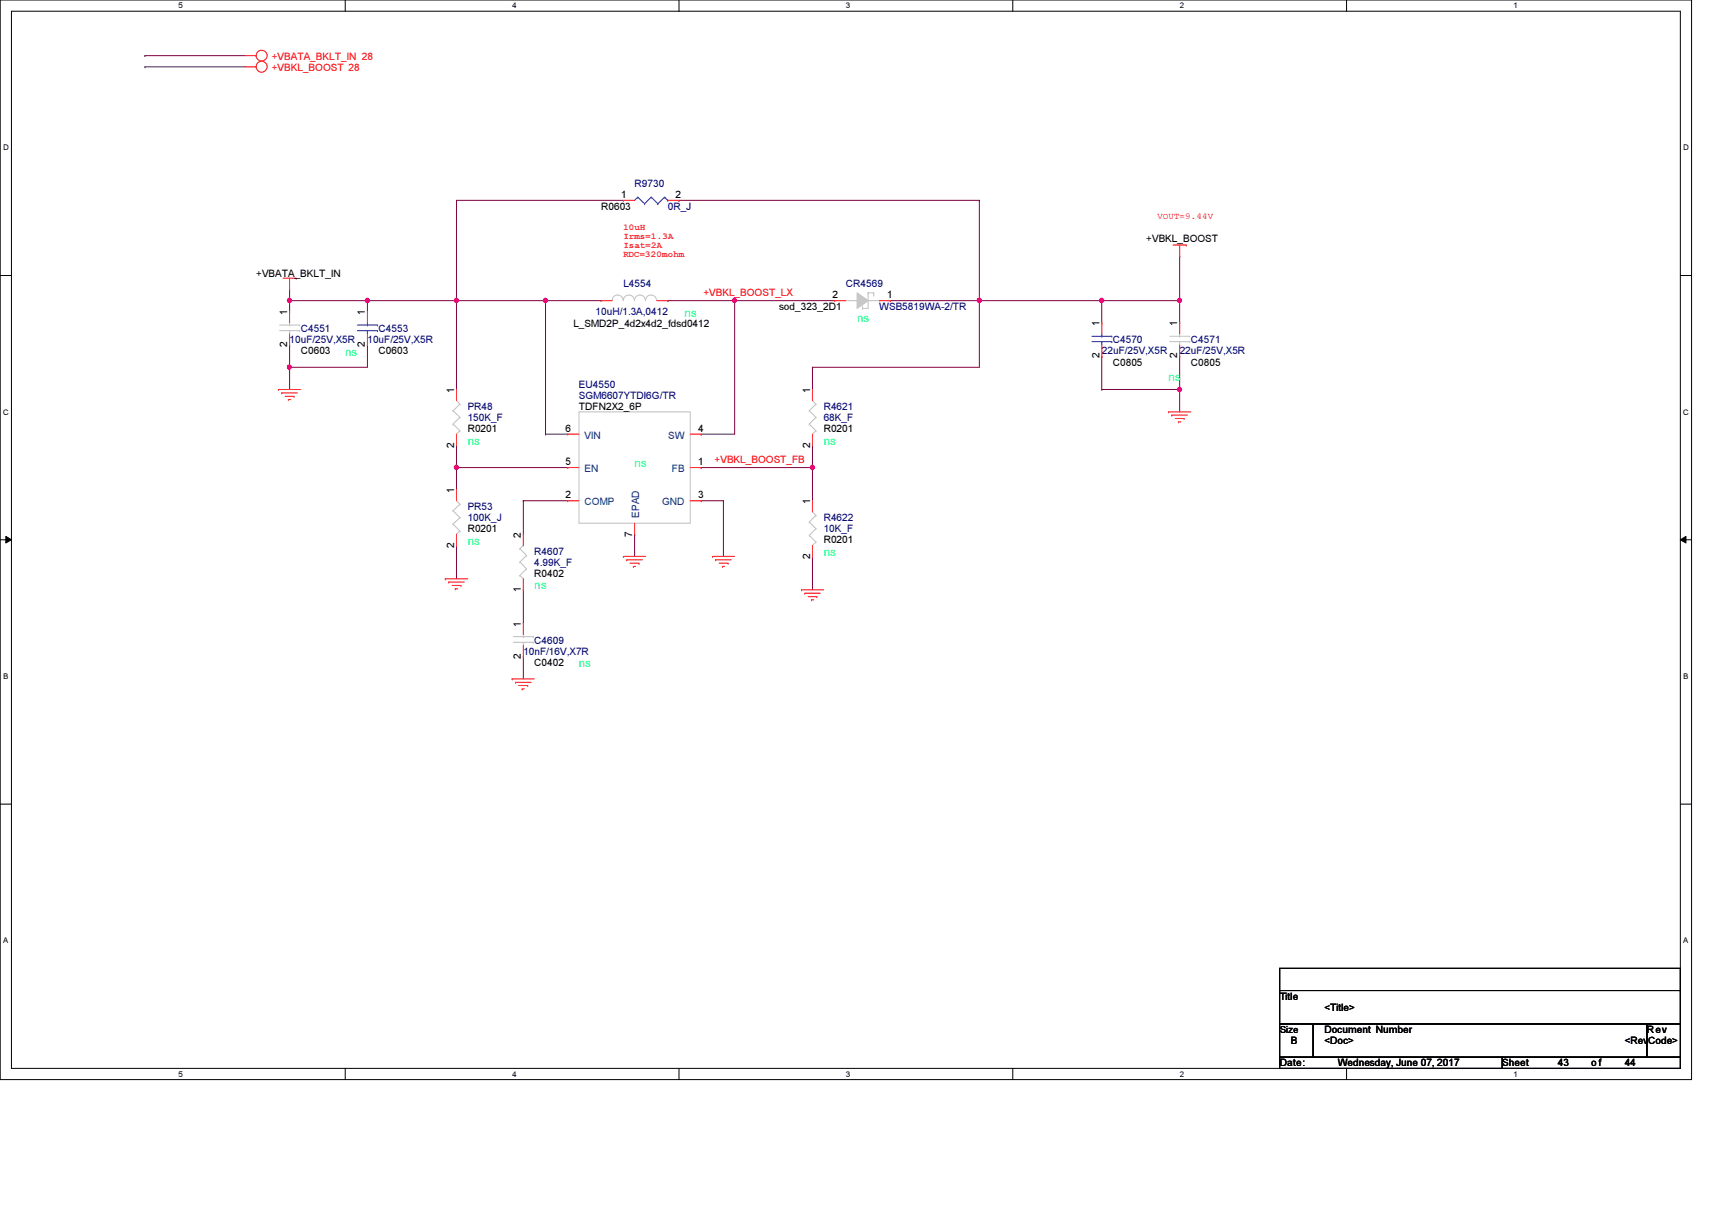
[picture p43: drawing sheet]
<svg xmlns="http://www.w3.org/2000/svg" width="297mm" height="210mm" viewBox="0 0 297 210" stroke-linecap="round" stroke-linejoin="round" font-family="sans-serif">
<defs><g id="words">
<g font-size="2" fill="#00ff80">
<text x="118.8" y="54.9">ns</text>
<text x="148.7" y="55.9">ns</text>
<text x="59.9" y="61.7">ns</text>
<text x="202.7" y="66.1">ns</text>
<text x="81.1" y="77.1">ns</text>
<text x="142.9" y="77.1">ns</text>
<text x="110.1" y="81">ns</text>
<text x="81.1" y="94.5">ns</text>
<text x="142.9" y="96.4">ns</text>
<text x="92.7" y="102.2">ns</text>
<text x="100.5" y="115.7">ns</text>
</g>
<g font-size="1.7" fill="#f00">
<text x="47.2" y="10.3">+VBATA_BKLT_IN 28</text>
<text x="47.2" y="12.2">+VBKL_BOOST 28</text>
<text x="122" y="51.4">+VBKL_BOOST_LX</text>
<text x="124" y="80.3">+VBKL_BOOST_FB</text>
</g>
<g font-size="1.7">
<text x="107.8" y="34.3">1</text>
<text x="117.2" y="34.3">2</text>
<text x="104.3" y="36.4">R0603</text>
<text x="198.9" y="42">+VBKL_BOOST</text>
<text x="44.4" y="48.1">+VBATA_BKLT_IN</text>
<text x="135.2" y="53.8">sod_323_2D1</text>
<text x="144.4" y="51.7">2</text>
<text x="153.9" y="51.7">1</text>
<text x="49.8" y="54.7" transform="rotate(-90 49.8 54.7)">1</text>
<text x="63.3" y="54.7" transform="rotate(-90 63.3 54.7)">1</text>
<text x="99.5" y="56.6">L_SMD2P_4d2x4d2_fdsd0412</text>
<text x="190.8" y="56.6" transform="rotate(-90 190.8 56.6)">1</text>
<text x="204.3" y="56.6" transform="rotate(-90 204.3 56.6)">1</text>
<text x="49.8" y="60.2" transform="rotate(-90 49.8 60.2)">2</text>
<text x="52.2" y="61.5">C0603</text>
<text x="63.3" y="60.2" transform="rotate(-90 63.3 60.2)">2</text>
<text x="65.7" y="61.5">C0603</text>
<text x="190.8" y="62.2" transform="rotate(-90 190.8 62.2)">2</text>
<text x="193.1" y="63.4">C0805</text>
<text x="204.3" y="62.2" transform="rotate(-90 204.3 62.2)">2</text>
<text x="206.6" y="63.4">C0805</text>
<text x="78.8" y="68.2" transform="rotate(-90 78.8 68.2)">1</text>
<text x="100.5" y="71.1">TDFN2X2_6P</text>
<text x="140.5" y="68.2" transform="rotate(-90 140.5 68.2)">1</text>
<text x="78.8" y="77.6" transform="rotate(-90 78.8 77.6)">2</text>
<text x="81.1" y="75">R0201</text>
<text x="98.1" y="74.9">6</text>
<text x="121.1" y="74.9">4</text>
<text x="140.5" y="77.6" transform="rotate(-90 140.5 77.6)">2</text>
<text x="142.9" y="75">R0201</text>
<text x="98.1" y="80.7">5</text>
<text x="121.1" y="80.7">1</text>
<text x="78.8" y="85.5" transform="rotate(-90 78.8 85.5)">1</text>
<text x="98.1" y="86.4">2</text>
<text x="121.1" y="86.4">3</text>
<text x="140.5" y="87.5" transform="rotate(-90 140.5 87.5)">1</text>
<text x="78.8" y="95" transform="rotate(-90 78.8 95)">2</text>
<text x="81.1" y="92.4">R0201</text>
<text x="90.4" y="93.3" transform="rotate(-90 90.4 93.3)">2</text>
<text x="109.7" y="93.1" transform="rotate(-90 109.7 93.1)">7</text>
<text x="142.9" y="94.3">R0201</text>
<text x="92.7" y="100.1">R0402</text>
<text x="140.5" y="96.9" transform="rotate(-90 140.5 96.9)">2</text>
<text x="90.4" y="102.7" transform="rotate(-90 90.4 102.7)">1</text>
<text x="90.4" y="108.7" transform="rotate(-90 90.4 108.7)">1</text>
<text x="90.4" y="114.3" transform="rotate(-90 90.4 114.3)">2</text>
<text x="92.7" y="115.5">C0402</text>
<text x="222" y="173.4">Title</text>
<text x="222" y="179.2">Size</text>
<text x="229.8" y="179.2">Document Number</text>
<text x="229.8" y="175.3">&lt;Title&gt;</text>
<text x="285.7" y="179.2">Rev</text>
<text x="222" y="185">Date:</text>
<text x="224" y="181.1">B</text>
<text x="229.8" y="181.1">&lt;Doc&gt;</text>
<text x="232.1" y="185">Wednesday, June 07, 2017</text>
<text x="260.6" y="185">Sheet</text>
<text x="270.3" y="185">43</text>
<text x="276.1" y="185">of</text>
<text x="281.9" y="181.1">&lt;RevCode&gt;</text>
<text x="281.9" y="185">44</text>
</g>
<g font-size="1.7" fill="#000080">
<text x="110.1" y="32.5">R9730</text>
<text x="115.9" y="36.4">0R_J</text>
<text x="108.2" y="49.9">L4554</text>
<text x="146.8" y="49.9">CR4569</text>
<text x="152.6" y="53.8">WSB5819WA-2/TR</text>
<text x="50.2" y="59.5">10uF/25V,X5R</text>
<text x="52.2" y="57.6">C4551</text>
<text x="63.8" y="59.5">10uF/25V,X5R</text>
<text x="65.7" y="57.6">C4553</text>
<text x="103.3" y="54.7">10uH/1.3A,0412</text>
<text x="193.1" y="59.5">C4570</text>
<text x="206.6" y="59.5">C4571</text>
<text x="191.2" y="61.5">22uF/25V,X5R</text>
<text x="204.7" y="61.5">22uF/25V,X5R</text>
<text x="81.1" y="71.1">PR48</text>
<text x="100.5" y="67.3">EU4550</text>
<text x="100.5" y="69.2">SGM6607YTDI6G/TR</text>
<text x="142.9" y="71.1">R4621</text>
<text x="81.1" y="73.1">150K_F</text>
<text x="142.9" y="73.1">68K_F</text>
<text x="81.1" y="88.5">PR53</text>
<text x="81.1" y="90.4">100K_J</text>
<text x="142.9" y="92.4">10K_F</text>
<text x="142.9" y="90.4">R4622</text>
<text x="92.7" y="96.2">R4607</text>
<text x="92.7" y="98.1">4.99K_F</text>
<text x="90.8" y="113.6">10nF/16V,X7R</text>
<text x="92.7" y="111.7">C4609</text>
</g>
<g font-size="1.7" fill="#004080">
<text x="101.4" y="76.1">VIN</text>
<text x="115.9" y="76.1">SW</text>
<text x="101.4" y="81.9">EN</text>
<text x="116.6" y="81.9">FB</text>
<text x="101.4" y="87.7">COMP</text>
<text x="110.9" y="89.8" transform="rotate(-90 110.9 89.8)">EPAD</text>
<text x="114.9" y="87.7">GND</text>
</g>
<g font-size="1.6" fill="#f00">
<text x="108.2" y="39.9">10uH</text>
<text x="108.2" y="41.4">Irms=1.3A</text>
<text x="200.8" y="37.9">VOUT=9.44V</text>
<text x="108.2" y="43">Isat=2A</text>
<text x="108.2" y="44.6">RDC=320mohm</text>
</g>
<g font-size="1.4">
<text x="30.9" y="1.4">5</text>
<text x="88.9" y="1.4">4</text>
<text x="146.8" y="1.4">3</text>
<text x="204.7" y="1.4">2</text>
<text x="262.6" y="1.4">1</text>
<text x=".5" y="26.1">D</text>
<text x="292.1" y="26.1">D</text>
<text x=".5" y="71.9">C</text>
<text x="292.1" y="71.9">C</text>
<text x=".5" y="117.8">B</text>
<text x="292.1" y="117.8">B</text>
<text x=".5" y="163.6">A</text>
<text x="292.1" y="163.6">A</text>
<text x="30.9" y="186.8">5</text>
<text x="88.9" y="186.8">4</text>
<text x="146.8" y="186.8">3</text>
<text x="204.7" y="186.8">2</text>
<text x="262.6" y="186.8">1</text>
</g>
</g></defs>
<path d="M0 0h293.5v187.3h-293.5zM2 1.9h289.5v183.4h-289.5z" fill="none" stroke="#000" stroke-width=".17"/>
<g fill="#fff">
<path d="M30.9 .2h.8v1.5h-.8z"/>
<path d="M30.9 185.5h.8v1.6h-.8z"/>
</g>
<path d="M59.9 0v1.9M59.9 185.3v2" fill="none" stroke="#000" stroke-width=".17"/>
<g fill="#fff">
<path d="M88.9 .2h.7v1.5h-.7z"/>
<path d="M88.9 185.5h.7v1.6h-.7z"/>
</g>
<path d="M117.8 0v1.9M117.8 185.3v2" fill="none" stroke="#000" stroke-width=".17"/>
<g fill="#fff">
<path d="M146.8 .2h.7v1.5h-.7z"/>
<path d="M146.8 185.5h.7v1.6h-.7z"/>
</g>
<path d="M175.7 0v1.9M175.7 185.3v2" fill="none" stroke="#000" stroke-width=".17"/>
<g fill="#fff">
<path d="M204.7 .2h.7v1.5h-.7z"/>
<path d="M204.7 185.5h.7v1.6h-.7z"/>
</g>
<path d="M233.6 0v1.9M233.6 185.3v2" fill="none" stroke="#000" stroke-width=".17"/>
<g fill="#fff">
<path d="M262.6 .2h.8v1.5h-.8z"/>
<path d="M262.6 185.5h.8v1.6h-.8z"/>
<path d="M.5 24.8h1v1.6h-1z"/>
<path d="M292.1 24.8h.9v1.6h-.9z"/>
<path d="M.5 70.7h1v1.5h-1z"/>
<path d="M292.1 70.7h.9v1.5h-.9z"/>
</g>
<path d="M0 47.8h2M291.5 47.8h2" fill="none" stroke="#000" stroke-width=".17"/>
<g fill="#fff">
<path d="M.5 116.5h.9v1.6h-.9z"/>
<path d="M292.1 116.5h.8v1.6h-.8z"/>
</g>
<path d="M0 93.6h2M1 93l1 .6-1 .6zM291.5 93.6l1-.6v1.2zM291.5 93.6h2" fill="none" stroke="#000" stroke-width=".17"/>
<path d="M1 93l1 .6-1 .6zM291.5 93.6l1-.6v1.2z" fill="#000"/>
<g fill="#fff">
<path d="M.5 162.4h.9v1.5h-.9z"/>
<path d="M292.1 162.4h.8v1.5h-.8z"/>
</g>
<path d="M0 139.5h2M291.5 139.5h2" fill="none" stroke="#000" stroke-width=".17"/>
<path d="M25.1 9.7h.1M25.1 11.6h.1M25.1 9.7h17.4M25.1 11.6h17.4M154.5 52.2h.1M154.5 52.2h15.4M191.2 52.2h.1M191.2 52.2h13.5M191.2 52.2v3.8M204.7 52.2h.1M204.7 44.4h.1M204.7 44.4v11.6" fill="none" stroke="#800040" stroke-width=".17"/>
<circle cx="204.6" cy="52.1" r=".38" fill="#f0f"/>
<circle cx="204.6" cy="52.1" r=".38" fill="none" stroke="#f0f" stroke-width=".17"/>
<g fill="none" stroke="#800040" stroke-width=".17">
<path d="M50.2 52.2h.1M50.2 50.2h.1M50.2 50.2v3.9M63.8 52.2h.1M63.8 59.9h.1M63.8 52.2v1.9M63.8 59.9v3.8h-13.6M94.7 52.2h.1M94.7 52.2h9.6M127.5 52.2h.1M127.5 52.2h17.3M50.2 63.7h.1"/>
<path d="M50.2 63.7v3.9"/>
</g>
<circle cx="50.2" cy="63.7" r=".37" fill="#f0f"/>
<circle cx="50.2" cy="63.7" r=".37" fill="none" stroke="#f0f" stroke-width=".17"/>
<g fill="none" stroke="#800040" stroke-width=".17">
<path d="M50.2 59.9h.1M50.2 59.9v3.8M191.2 61.8h.1M191.2 61.8v5.8M204.7 61.8h.1M204.7 61.8v5.8M90.8 86.9h.1M90.8 86.9v5.8M141 96.5h.1M141 81.1h.1M141 81.1v5.8M141 96.5v5.8"/>
<path d="M90.8 102.3h.1M90.8 102.3v5.8"/>
</g>
<circle cx="140.9" cy="81.1" r=".38" fill="#f0f"/>
<circle cx="140.9" cy="81.1" r=".38" fill="none" stroke="#f0f" stroke-width=".17"/>
<path d="M94.7 52.2h.1M94.7 52.2v23.1M94.7 75.3h.1M94.7 75.3h3.8" fill="none" stroke="#800040" stroke-width=".17"/>
<circle cx="94.6" cy="52.1" r=".38" fill="#f0f"/>
<circle cx="94.6" cy="52.1" r=".38" fill="none" stroke="#f0f" stroke-width=".17"/>
<path d="M50.2 52.2h.1M50.2 52.2h13.6M79.2 52.2h.1M79.2 52.2h15.5" fill="none" stroke="#800040" stroke-width=".17"/>
<circle cx="50.2" cy="52.1" r=".38" fill="#f0f"/>
<circle cx="50.2" cy="52.1" r=".38" fill="none" stroke="#f0f" stroke-width=".17"/>
<path d="M191.2 67.6h.1M191.2 67.6h13.5M204.7 67.6h.1M204.7 67.6v3.9M110.1 92.7h.1M110.1 92.7v3.8M121.7 86.9h.1M121.7 86.9h3.8M125.5 86.9h.1M125.5 86.9v9.6" fill="none" stroke="#800040" stroke-width=".17"/>
<circle cx="204.6" cy="67.6" r=".38" fill="#f0f"/>
<circle cx="204.6" cy="67.6" r=".38" fill="none" stroke="#f0f" stroke-width=".17"/>
<path d="M127.5 52.2h.1M127.5 52.2v23.1h-5.8M121.7 75.3h.1" fill="none" stroke="#800040" stroke-width=".17"/>
<circle cx="127.4" cy="52.1" r=".38" fill="#f0f"/>
<circle cx="127.4" cy="52.1" r=".38" fill="none" stroke="#f0f" stroke-width=".17"/>
<path d="M115.9 52.2h.1M115.9 52.2h11.6M169.9 52.2h.1M169.9 52.2h21.3M169.9 52.2v11.5h-28.9M141 77.2h.1M141 63.7h.1M141 77.2v3.9h-19.3M141 63.7v3.9M90.8 86.9h.1M90.8 86.9h7.7M121.7 81.1h.1" fill="none" stroke="#800040" stroke-width=".17"/>
<circle cx="191.1" cy="52.1" r=".38" fill="#f0f"/>
<circle cx="191.1" cy="52.1" r=".38" fill="none" stroke="#f0f" stroke-width=".17"/>
<path d="M79.2 81.1h.1M79.2 81.1h19.3M79.2 81.1v3.9M90.8 113.9h.1M90.8 113.9v3.9" fill="none" stroke="#800040" stroke-width=".17"/>
<circle cx="79.2" cy="81.1" r=".38" fill="#f0f"/>
<circle cx="79.2" cy="81.1" r=".38" fill="none" stroke="#f0f" stroke-width=".17"/>
<path d="M63.8 52.2h.1M63.8 52.2h15.4M79.2 52.2h.1M79.2 52.2v15.4M79.2 94.6h.1M79.2 94.6v5.8" fill="none" stroke="#800040" stroke-width=".17"/>
<circle cx="79.2" cy="52.1" r=".38" fill="#f0f"/>
<circle cx="79.2" cy="52.1" r=".38" fill="none" stroke="#f0f" stroke-width=".17"/>
<circle cx="63.7" cy="52.1" r=".38" fill="#f0f"/>
<circle cx="63.7" cy="52.1" r=".38" fill="none" stroke="#f0f" stroke-width=".17"/>
<path d="M79.2 34.8h.1M79.2 34.8h29M79.2 34.8v17.4M117.8 34.8h.1M117.8 34.8h52.1M169.9 34.8h.1M169.9 34.8v17.4" fill="none" stroke="#800040" stroke-width=".17"/>
<circle cx="169.9" cy="52.1" r=".38" fill="#f0f"/>
<circle cx="169.9" cy="52.1" r=".38" fill="none" stroke="#f0f" stroke-width=".17"/>
<path d="M79.2 77.2h.1M79.2 77.2v3.9" fill="none" stroke="#800040" stroke-width=".17"/>
<g fill="none" stroke="#f00" stroke-width=".17">
<path d="M42.5 9.7h1.9M42.5 11.6h1.9M44.4 9.7h.1M44.4 11.6h.1M108.2 34.8h.1M108.2 34.8h1.9M115.9 34.8h1.9M117.8 34.8h.1M49.1 48.3h2.3M50.2 50.2h.1M50.2 48.3v1.9M51.4 48.3h.1"/>
<path d="M63.8 54.1h.1M63.8 59.9h.1M63.8 54.1v1.9M63.8 57.9v2M104.3 52.2h.1M104.3 52.2h1.9M114 52.2h1.9M115.9 52.2h.1M191.2 56h.1M191.2 56v1.9M191.2 59.9v1.9M203.5 42.5h2.3"/>
<path d="M204.7 44.4h.1M204.7 56h.1M204.7 42.5v1.9M204.7 56v1.9M204.7 59.9v1.9M205.8 42.5h.1M48.3 67.6h.1M48.3 67.6h3.9M48.9 68.2h.1M48.9 68.2h2.7M49.5 68.7h1.5M50 69.3h.1"/>
<path d="M50 69.3h.5M51 68.7h.1M141 67.6h.1M141 77.2h.1M141 67.6v1.9M141 75.3v1.9M191.2 61.8h.1M202.7 71.5h.1M202.7 71.5h3.9M203.3 72h.1M203.3 72h2.7M203.9 72.6h1.5"/>
<path d="M204.5 73.2h.1M204.5 73.2h.4M204.7 61.8h.1M205.4 72.6h.1M90.8 92.7h.1M90.8 92.7v1.9M108.2 96.5h.1M108.2 96.5h3.8M108.8 97.1h.1M108.8 97.1h2.7M109.3 97.7h1.6M109.9 98.3h.1"/>
<path d="M109.9 98.3h.4M110.9 97.7h.1M123.6 96.5h.1M123.6 96.5h3.9M124.2 97.1h.1M124.2 97.1h2.7M124.8 97.7h1.5M125.3 98.3h.1M125.3 98.3h.4M126.3 97.7h.1M77.3 100.4h.1M77.3 100.4h3.8"/>
<path d="M77.8 101h.1M77.8 101h2.8M78.4 101.6h1.6M79 102.2h.1M79 102.2h.4M80 101.6h.1M88.9 117.8h.1M88.9 117.8h3.8M89.4 118.4h.1M89.4 118.4h2.8M90 118.9h1.6M90.6 119.5h.1"/>
<path d="M90.6 119.5h.4M90.8 108.1h.1M90.8 113.9h.1M90.8 102.3h.1M90.8 100.4v1.9M90.8 108.1v2M90.8 112v1.9M91.6 118.9h.1M139.1 102.3h.1M139.1 102.3h3.8M139.6 102.9h.1M139.6 102.9h2.7"/>
<path d="M140.2 103.5h1.5M140.8 104.1h.1M140.8 104.1h.4M141.7 103.5h.1"/>
<circle cx="45.4" cy="11.6" r=".95"/>
<circle cx="45.4" cy="9.7" r=".95"/>
</g>
<path d="M222 168h69.5v3.8h-69.5zM222 171.8h69.5v5.8h-69.5zM222 177.6h5.8v5.8h-5.8zM227.8 177.6h57.9v5.8h-57.9zM285.7 177.6h5.8v5.8h-5.8zM222 183.4h38.6v1.9h-38.6zM260.6 183.4h30.9v1.9h-30.9z" fill="none" stroke="#000" stroke-width=".17"/>
<g fill="none" stroke="#00f" stroke-width=".17">
<path d="M110.7 34.2h.1M110.7 34.2l-.6 .6M110.7 34.2l1.1 1.1M111.8 35.3h.1M113 34.2h.1M113 34.2l-1.2 1.1M113 34.2l1.1 1.1M114.1 35.3h.1M115.3 34.2h.1M115.3 34.2l-1.2 1.1M115.3 34.2l.6 .6M115.9 34.8h.1"/>
<path d="M62 57.4h3.5M62 56.4h3.5M63.8 56.4h.1M63.8 57.4h.1M63.8 56v.4M63.8 57.4v.5M65.5 57.4h.1M65.5 56.4h.1M189.4 59.3h3.5M189.4 58.3h3.5M191.2 58.3h.1M191.2 59.3h.1"/>
<path d="M191.2 57.9v.4M191.2 59.3v.6M192.9 59.3h.1M192.9 58.3h.1"/>
</g>
<g fill="none" stroke="#c0c0c0" stroke-width=".17">
<path d="M108.1 52.1a.95 .95 0 0 0-1-.9 .95 .95 0 0 0-.9 1M110.1 52.1a.95 .95 0 0 0-1-.9 .95 .95 0 0 0-.9 1M112 52.1a.93 .93 0 0 0-1-.9 .93 .93 0 0 0-.9 1M113.9 52.1a.95 .95 0 0 0-1-.9 .95 .95 0 0 0-.9 1M146.8 52.2h1.9M148.7 52.2h.1M149.6 53.5h.1M150.6 50.8h.1M150.6 50.8v2.7h-1M150.6 52.2h2M150.6 50.8h1M151.6 50.8h.1"/>
<path d="M152.6 52.2h.1M202.9 59.3h3.5M202.9 58.3h3.5M204.7 58.3h.1M204.7 59.3h.1M204.7 57.9v.4M204.7 59.3v.6M206.4 59.3h.1M206.4 58.3h.1M140.4 71.2h.1M140.4 73.6h.1M140.4 71.2l1.2 1.2"/>
<path d="M140.4 73.6l1.2 1.1M141 75.3h.1M141 69.5l.6 .6M141.6 70.1h.1M141.6 72.4h.1M141.6 74.7h.1M141.6 70.1l-1.2 1.1M141.6 72.4l-1.2 1.2M141.6 74.7l-.6 .6M90.2 99.8h.1M90.2 97.5h.1M90.2 95.2h.1"/>
<path d="M90.2 99.8l.6 .6M90.2 97.5l1.2 1.2M90.2 95.2l1.2 1.2M90.8 94.6h.1M90.8 94.6l-.6 .6M91.4 98.7h.1M91.4 96.4h.1M91.4 98.7l-1.2 1.1M91.4 96.4l-1.2 1.1M89.1 111.4h3.4M89.1 110.4h3.4M90.8 110.4h.1"/>
<path d="M90.8 111.4h.1M90.8 110.1v.3M90.8 111.4v.6M92.5 111.4h.1M92.5 110.4h.1"/>
</g>
<path d="M148.7 50.8l1.9 1.4-1.9 1.3z" fill-rule="evenodd" fill="#c0c0c0"/>
<g fill="none" stroke="#c0c0c0" stroke-width=".17">
<path d="M48.5 57.4h3.5M48.5 56.4h3.5M50.2 56.4h.1M50.2 57.4h.1M50.2 56v.4M50.2 57.4v.5M52 57.4h.1M52 56.4h.1M148.7 50.8l1.9 1.4-1.9 1.3zM149.6 53.1h.1M149.6 53.1v.4M151.6 51.2h.1"/>
<path d="M151.6 50.8v.4M78.6 71.2h.1M78.6 73.6h.1M78.6 71.2l1.2 1.2M78.6 73.6l1.2 1.1M79.2 75.3h.1M79.2 69.5l.6 .6M79.8 70.1h.1M79.8 72.4h.1M79.8 74.7h.1M79.8 70.1l-1.2 1.1M79.8 72.4l-1.2 1.2"/>
<path d="M79.8 74.7l-.6 .6M100.5 71.5h19.3v19.3h-19.3zM78.6 88.6h.1M78.6 90.9h.1M78.6 88.6l1.2 1.2M78.6 90.9l1.2 1.2M79.2 92.7h.1M79.2 86.9l.6 .6M79.8 87.5h.1M79.8 89.8h.1M79.8 92.1h.1M79.8 87.5l-1.2 1.1"/>
<path d="M79.8 89.8l-1.2 1.1M79.8 92.1l-.6 .6M140.4 90.6h.1M140.4 92.9h.1M140.4 92.9l1.2 1.1M140.4 90.6l1.2 1.1M141 94.6h.1M141 88.8l.6 .6M141.6 94h.1M141.6 89.4h.1M141.6 91.7h.1M141.6 94l-.6 .6"/>
<path d="M141.6 89.4l-1.2 1.2M141.6 91.7l-1.2 1.2"/>
</g>
<g fill="none" stroke="#f00" stroke-width=".17">
<path d="M50.2 54.1h.1M50.2 59.9h.1M50.2 54.1v1.9M50.2 57.9v2M144.8 52.2h.1M144.8 52.2h2M152.6 52.2h1.9M154.5 52.2h.1M79.2 67.6h.1M79.2 77.2h.1M79.2 67.6v1.9M79.2 75.3v1.9"/>
<path d="M98.5 75.3h.1M98.5 75.3h2M119.8 75.3h1.9M121.7 75.3h.1M79.2 85h.1M79.2 94.6h.1M79.2 85v1.9M79.2 92.7v1.9M98.5 86.9h.1M98.5 81.1h.1M98.5 81.1h2M98.5 86.9h2"/>
<path d="M110.1 92.7h.1M110.1 90.8v1.9M119.8 81.1h1.9M119.8 86.9h1.9M121.7 81.1h.1M121.7 86.9h.1M141 96.5h.1M141 86.9h.1M141 86.9v1.9M141 94.6v1.9"/>
</g>
<circle cx="204.6" cy="52.1" r=".38" fill="#f0f"/>
<circle cx="204.6" cy="52.1" r=".38" fill="none" stroke="#f0f" stroke-width=".17"/>
<circle cx="50.2" cy="63.7" r=".37" fill="#f0f"/>
<circle cx="50.2" cy="63.7" r=".37" fill="none" stroke="#f0f" stroke-width=".17"/>
<circle cx="140.9" cy="81.1" r=".38" fill="#f0f"/>
<circle cx="140.9" cy="81.1" r=".38" fill="none" stroke="#f0f" stroke-width=".17"/>
<circle cx="94.6" cy="52.1" r=".38" fill="#f0f"/>
<circle cx="94.6" cy="52.1" r=".38" fill="none" stroke="#f0f" stroke-width=".17"/>
<circle cx="50.2" cy="52.1" r=".38" fill="#f0f"/>
<circle cx="50.2" cy="52.1" r=".38" fill="none" stroke="#f0f" stroke-width=".17"/>
<circle cx="204.6" cy="67.6" r=".38" fill="#f0f"/>
<circle cx="204.6" cy="67.6" r=".38" fill="none" stroke="#f0f" stroke-width=".17"/>
<circle cx="127.4" cy="52.1" r=".38" fill="#f0f"/>
<circle cx="127.4" cy="52.1" r=".38" fill="none" stroke="#f0f" stroke-width=".17"/>
<circle cx="191.1" cy="52.1" r=".38" fill="#f0f"/>
<circle cx="191.1" cy="52.1" r=".38" fill="none" stroke="#f0f" stroke-width=".17"/>
<circle cx="79.2" cy="81.1" r=".38" fill="#f0f"/>
<circle cx="79.2" cy="81.1" r=".38" fill="none" stroke="#f0f" stroke-width=".17"/>
<circle cx="79.2" cy="52.1" r=".38" fill="#f0f"/>
<circle cx="79.2" cy="52.1" r=".38" fill="none" stroke="#f0f" stroke-width=".17"/>
<circle cx="63.7" cy="52.1" r=".38" fill="#f0f"/>
<circle cx="63.7" cy="52.1" r=".38" fill="none" stroke="#f0f" stroke-width=".17"/>
<circle cx="169.9" cy="52.1" r=".38" fill="#f0f"/>
<circle cx="169.9" cy="52.1" r=".38" fill="none" stroke="#f0f" stroke-width=".17"/>
<use href="#words"/>
</svg>
